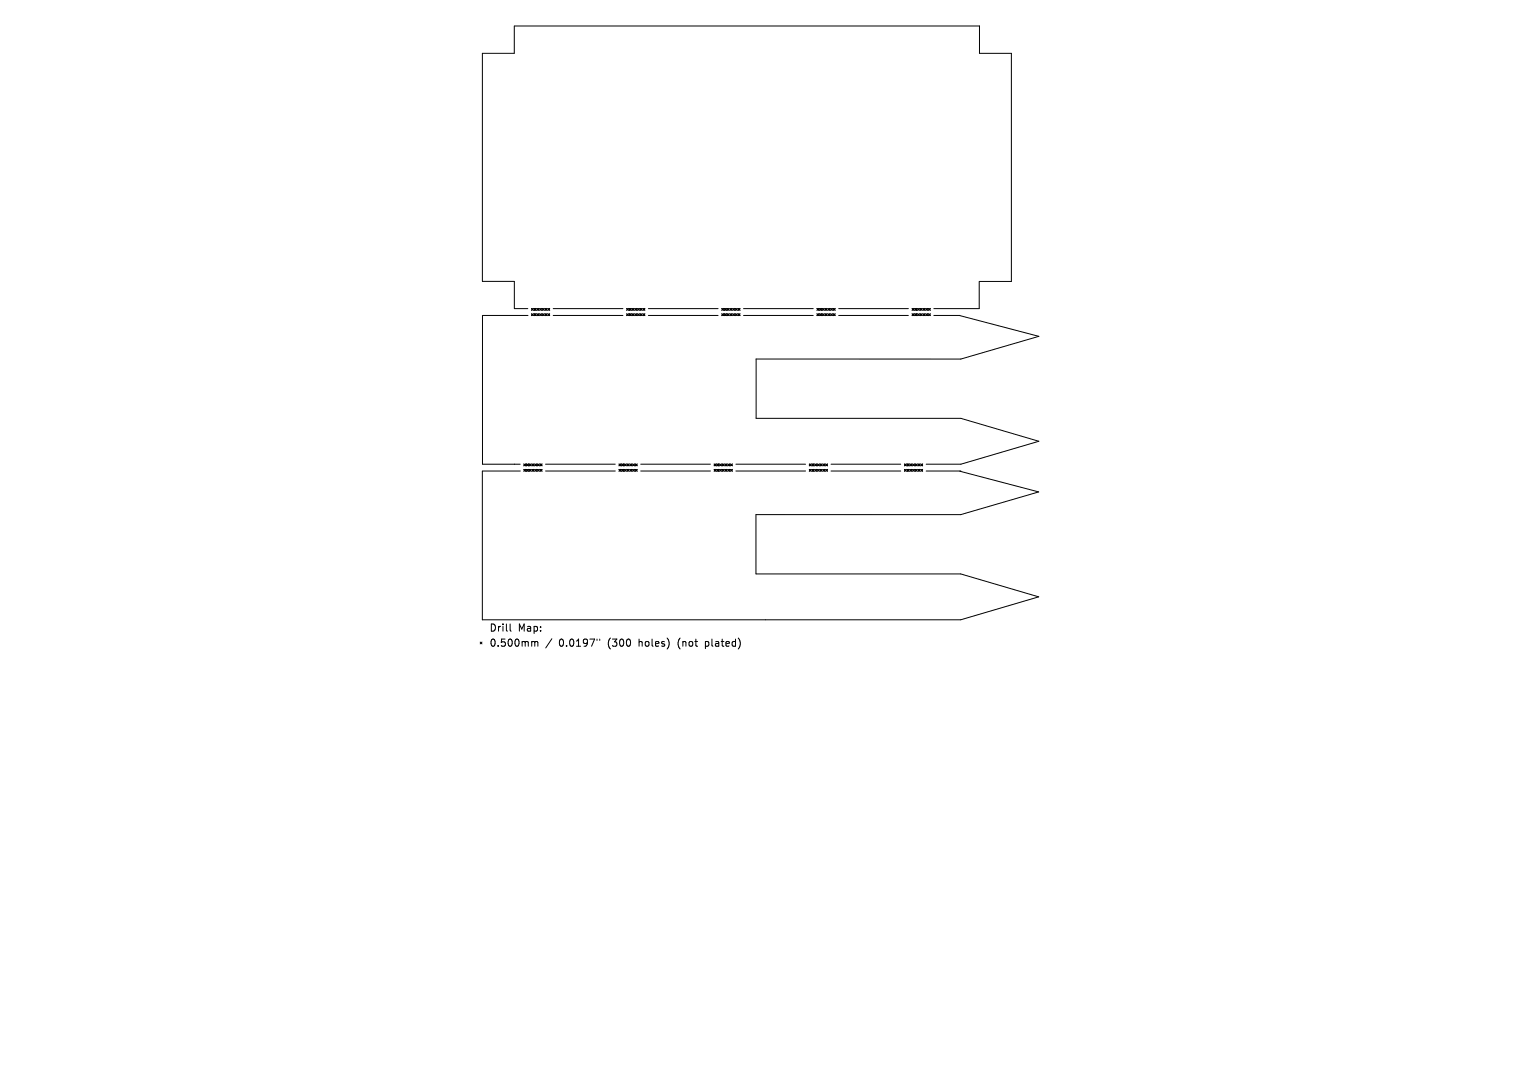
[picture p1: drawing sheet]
<svg xmlns="http://www.w3.org/2000/svg" width="297mm" height="210mm" viewBox="0 0 297 210" stroke-linecap="round" stroke-linejoin="round" font-family="sans-serif">
<defs><g id="words">
<g font-size="2">
<text x="95.5" y="123.5">Drill</text>
<text x="101.1" y="123.5">Map:</text>
<text x="95.5" y="126.4">0.500mm</text>
<text x="109.2" y="126.4">0.0197&quot;</text>
<text x="118.8" y="126.4">(300</text>
<text x="124.9" y="126.4">holes)</text>
<text x="132.7" y="126.4">(not</text>
<text x="138.2" y="126.4">plated)</text>
</g>
</g></defs>
<g fill="none" stroke="#000" stroke-width=".2">
<path d="M100.4 5.1v5.3h-6.2v44.5h6.2v5.3M100.4 5.1h90.9v5.3h6.2v44.5h-6.2M191.2 54.9v5.3h-8.9M94.2 61.6v29h7.4M94.2 61.6h8.9M100.4 60.2h2.7M103.8 60.2l.3 .3M103.8 61.3l.3 .3M104.1 60.2l-.3 .3M104.1 61.3l-.3 .3M104.3 60.2l.4 .3M104.3 61.3l.4 .3"/>
<path d="M104.7 60.2l-.4 .3M104.7 61.3l-.4 .3M104.9 61.3l.3 .3M104.9 60.2l.3 .3M105.2 60.2l-.3 .3M105.2 61.3l-.3 .3M105.4 61.3l.3 .3M105.4 60.2l.3 .3M105.7 60.2l-.3 .3M105.7 61.3l-.3 .3M105.9 60.2l.4 .3M105.9 61.3l.4 .3"/>
<path d="M106.3 60.2l-.4 .3M106.3 61.3l-.4 .3M106.5 61.3l.3 .3M106.5 60.2l.3 .3M106.8 60.2l-.3 .3M106.8 61.3l-.3 .3M107 61.3l.3 .3M107 60.2l.3 .3M107.3 60.2l-.3 .3M107.3 61.3l-.3 .3M108 60.2h13.6M108 61.6h13.6"/>
<path d="M122.4 60.2l.3 .3M122.4 61.3l.3 .3M122.7 60.2l-.3 .3M122.7 61.3l-.3 .3M122.9 60.2l.4 .3M122.9 61.3l.4 .3M123.3 60.2l-.4 .3M123.3 61.3l-.4 .3M123.4 61.3l.4 .3M123.4 60.2l.4 .3M123.8 60.2l-.4 .3M123.8 61.3l-.4 .3"/>
<path d="M124 60.2l.3 .3M124 61.3l.3 .3M124.3 60.2l-.3 .3M124.3 61.3l-.3 .3M124.5 61.3l.3 .3M124.5 60.2l.3 .3M124.8 60.2l-.3 .3M124.8 61.3l-.3 .3M125 61.3l.4 .3M125 60.2l.4 .3M125.4 60.2l-.4 .3M125.4 61.3l-.4 .3"/>
<path d="M125.6 61.3l.3 .3M125.6 60.2l.3 .3M125.9 60.2l-.3 .3M125.9 61.3l-.3 .3M126.6 60.2h13.6M126.6 61.6h13.6M140.9 60.2l.4 .3M140.9 61.3l.4 .3M141.3 60.2l-.4 .3M141.3 61.3l-.4 .3M141.5 60.2l.3 .3M141.5 61.3l.3 .3"/>
<path d="M141.8 60.2l-.3 .3M141.8 61.3l-.3 .3M142 61.3l.4 .3M142 60.2l.4 .3M142.4 60.2l-.4 .3M142.4 61.3l-.4 .3M142.5 61.3l.4 .3M142.5 60.2l.4 .3M142.9 60.2l-.4 .3M142.9 61.3l-.4 .3M143.1 61.3l.3 .3M143.1 60.2l.3 .3"/>
<path d="M143.4 60.2l-.3 .3M143.4 61.3l-.3 .3M143.6 61.3l.4 .3M143.6 60.2l.4 .3M144 60.2l-.4 .3M144 61.3l-.4 .3M144.1 60.2l.4 .3M144.1 61.3l.4 .3M144.5 60.2l-.4 .3M144.5 61.3l-.4 .3M145.2 60.2h13.6M145.2 61.6h13.6"/>
<path d="M159.5 60.2l.4 .3M159.5 61.3l.4 .3M159.9 60.2l-.4 .3M159.9 61.3l-.4 .3M160.1 60.2l.3 .3M160.1 61.3l.3 .3M160.4 60.2l-.3 .3M160.4 61.3l-.3 .3M160.6 61.3l.3 .3M160.6 60.2l.3 .3M160.9 60.2l-.3 .3M160.9 61.3l-.3 .3"/>
<path d="M161.1 61.3l.4 .3M161.1 60.2l.4 .3M161.5 60.2l-.4 .3M161.5 61.3l-.4 .3M161.7 61.3l.3 .3M161.7 60.2l.3 .3M162 60.2l-.3 .3M162 61.3l-.3 .3M162.2 60.2l.3 .3M162.2 61.3l.3 .3M162.5 60.2l-.3 .3M162.5 61.3l-.3 .3"/>
<path d="M162.7 61.3l.4 .3M162.7 60.2l.4 .3M163.1 60.2l-.4 .3M163.1 61.3l-.4 .3M163.8 60.2h13.6M163.8 61.6h13.6M178.1 60.2l.4 .3M178.1 61.3l.4 .3M178.5 60.2l-.4 .3M178.5 61.3l-.4 .3M178.6 60.2l.4 .3M179 61.6l-.4-.3 .4 .3"/>
<path d="M179 60.2l-.4 .3M179 61.3l-.4 .3M179.2 61.3l.3 .3M179.2 60.2l.3 .3M179.5 60.2l-.3 .3M179.5 61.3l-.3 .3M179.7 61.3l.4 .3M179.7 60.2l.4 .3M180.1 60.2l-.4 .3M180.1 61.3l-.4 .3M180.2 60.2l.4 .3M180.2 61.3l.4 .3"/>
<path d="M180.6 60.2l-.4 .3M180.6 61.3l-.4 .3M180.8 61.3l.3 .3M180.8 60.2l.3 .3M181.1 60.2l-.3 .3M181.1 61.3l-.3 .3M181.3 61.3l.4 .3M181.3 60.2l.4 .3M181.7 60.2l-.4 .3M181.7 61.3l-.4 .3M182.3 61.6h5.1M187.4 61.6l15.5 4-15.3 4.5h-40v11.5h40l15.3 4.5-15.3 4.5h-6.7"/>
<path d="M94.2 91.9h7.4M94.2 92v29h93.4l15.2-4.5-15.2-4.5h-40v-11.6h40l15.2-4.4-15.4-4M102.3 90.6l.3 .3M102.3 91.6l.3 .4M102.6 90.6l-.3 .3M102.6 91.6l-.3 .4M102.8 90.6l.4 .3M102.8 91.6l.4 .4M103.2 91.6l-.4 .4 .4-.4M103.2 90.6l-.4 .3M103.4 91.6l.3 .4M103.4 90.6l.3 .3"/>
<path d="M103.7 90.6l-.3 .3M103.7 91.6l-.3 .4M103.9 91.6l.3 .4M103.9 90.6l.3 .3M104.2 90.6l-.3 .3M104.2 91.6l-.3 .4M104.4 90.6l.4 .3M104.4 91.6l.4 .4M104.8 90.6l-.4 .3M104.8 91.6l-.4 .4M105 91.6l.3 .4M105 90.6l.3 .3"/>
<path d="M105.3 90.6l-.3 .3M105.3 91.6l-.3 .4M105.5 91.6l.3 .4M105.5 90.6l.3 .3M105.8 90.6l-.3 .3M105.8 91.6l-.3 .4M106.5 91.9h13.6M106.5 90.6h13.6M120.9 90.6l.3 .3M120.9 91.6l.3 .4M121.2 90.6l-.3 .3M121.2 91.6l-.3 .4"/>
<path d="M121.4 90.6l.4 .3M121.4 91.6l.4 .4M121.8 90.6l-.4 .3M121.8 91.6l-.4 .4M121.9 91.6l.4 .4M121.9 90.6l.4 .3M122.3 90.6l-.4 .3M122.3 91.6l-.4 .4M122.5 90.6l.3 .3M122.5 91.6l.3 .4M122.8 90.6l-.3 .3M122.8 91.6l-.3 .4"/>
<path d="M123 91.6l.4 .4M123 90.6l.4 .3M123.4 90.6l-.4 .3M123.4 91.6l-.4 .4M123.5 91.6l.4 .4M123.5 90.6l.4 .3M123.9 90.6l-.4 .3M123.9 91.6l-.4 .4M124.1 91.6l.3 .4M124.1 90.6l.3 .3M124.4 90.6l-.3 .3M124.4 91.6l-.3 .4"/>
<path d="M125.1 91.9h13.6M125.1 90.6h13.6M139.5 90.6l.3 .3M139.5 91.6l.3 .4M139.8 90.6l-.3 .3M139.8 91.6l-.3 .4M140 90.6l.3 .3M140 91.6l.3 .4M140.3 90.6l-.3 .3M140.3 91.6l-.3 .4M140.5 91.6l.4 .4M140.5 90.6l.4 .3"/>
<path d="M140.9 90.6l-.4 .3M140.9 91.6l-.4 .4M141.1 91.6l.3 .4M141.1 90.6l.3 .3M141.4 90.6l-.3 .3M141.4 91.6l-.3 .4M141.6 91.6l.3 .4M141.6 90.6l.3 .3M141.9 90.6l-.3 .3M141.9 91.6l-.3 .4M142.1 91.6l.4 .4M142.1 90.6l.4 .3"/>
<path d="M142.5 90.6l-.4 .3M142.5 91.6l-.4 .4M142.7 90.6l.3 .3M142.7 91.6l.3 .4M143 90.6l-.3 .3M143 91.6l-.3 .4M143.7 91.9h13.6M143.7 90.6h13.6M158 90.6l.4 .3M158 91.6l.4 .4M158.4 90.6l-.4 .3M158.4 91.6l-.4 .4"/>
<path d="M158.6 90.6l.3 .3M158.6 91.6l.3 .4M158.9 90.6l-.3 .3M158.9 91.6l-.3 .4M159.1 91.6l.4 .4M159.1 90.6l.4 .3M159.5 90.6l-.4 .3M159.5 91.6l-.4 .4M159.6 91.6l.4 .4M159.6 90.6l.4 .3M160 90.6l-.4 .3M160 91.6l-.4 .4"/>
<path d="M160.2 91.6l.3 .4M160.2 90.6l.3 .3M160.5 90.6l-.3 .3M160.5 91.6l-.3 .4M160.7 90.6l.3 .3M160.7 91.6l.3 .4M161 90.6l-.3 .3M161 91.6l-.3 .4M161.2 91.6l.4 .4M161.2 90.6l.4 .3M161.6 90.6l-.4 .3M161.6 91.6l-.4 .4"/>
<path d="M162.3 91.9h13.6M162.3 90.6h13.6M176.6 90.6l.4 .3M176.6 91.6l.4 .4M177 90.6l-.4 .3M177 91.6l-.4 .4M177.1 90.6l.4 .3M177.1 91.6l.4 .4M177.5 90.6l-.4 .3M177.5 91.6l-.4 .4M177.7 91.6l.3 .4M177.7 90.6l.3 .3"/>
<path d="M178 90.6l-.3 .3M178 91.6l-.3 .4M178.2 91.6l.4 .4M178.2 90.6l.4 .3M178.6 90.6l-.4 .3M178.6 91.6l-.4 .4M178.7 90.6l.4 .3M178.7 91.6l.4 .4M179.1 90.6l-.4 .3M179.1 91.6l-.4 .4M179.3 91.6l.3 .4M179.3 90.6l.3 .3"/>
<path d="M179.6 90.6l-.3 .3M179.6 91.6l-.3 .4M179.8 91.6l.4 .4M179.8 90.6l.4 .3M180.2 90.6l-.4 .3M180.2 91.6l-.4 .4M180.9 91.9h6.7M93.8 125.3l.3 .4M94.1 125.3l-.3 .4M99.6 121.8v1.2l.2 .2M104 125.2l.4 .2M104.4 125.4l.2-.2 .4 .1v.8"/>
<path d="M104.4 125.4v.7M107.8 124.7l-1.2 1.8M116.6 124.7v.3M117.1 124.7v.3"/>
</g>
<use href="#words"/>
</svg>
